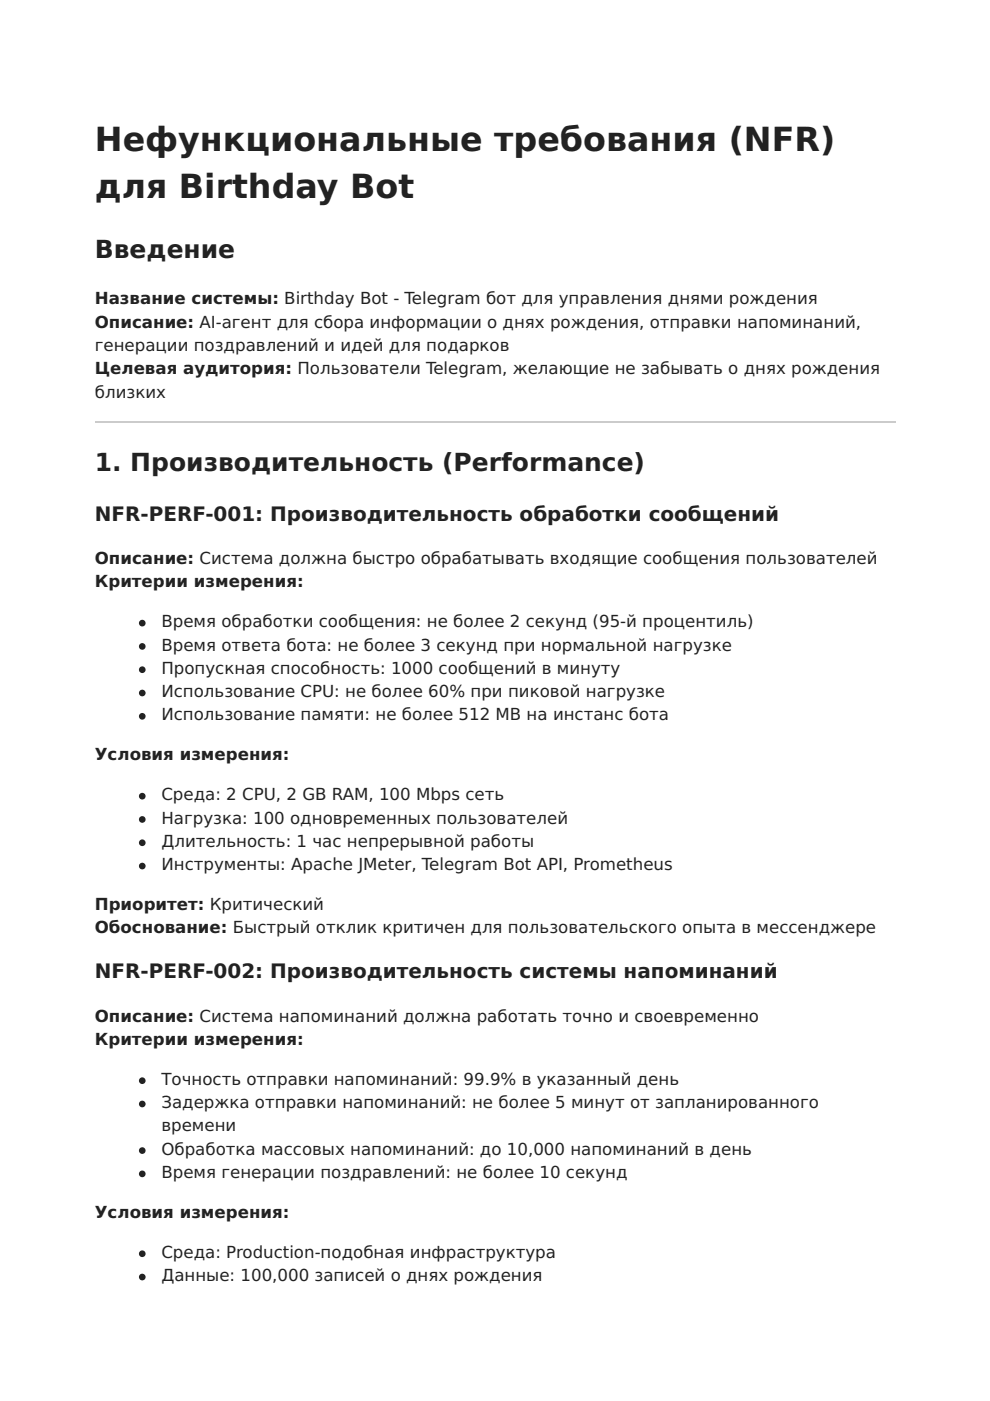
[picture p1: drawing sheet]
<svg xmlns="http://www.w3.org/2000/svg" width="210mm" height="297mm" viewBox="0 0 210 297" stroke-linecap="round" stroke-linejoin="round" font-family="sans-serif">
<defs><g id="words">
<g font-size="7.1" fill="#222">
<text x="20.1" y="32.1">Нефункциональные требования (NFR)</text>
<text x="20.1" y="42">для Birthday Bot</text>
</g>
<g font-size="5.3" fill="#222">
<text x="20.1" y="54.7">Введение</text>
<text x="20.1" y="99.8">1. Производительность (Performance)</text>
</g>
<g font-size="4.2" fill="#222">
<text x="20.1" y="110.4">NFR-PERF-001: Производительность обработки сообщений</text>
<text x="20.1" y="207.4">NFR-PERF-002: Производительность системы напоминаний</text>
</g>
<g font-size="3.5" fill="#222">
<text x="20.1" y="64.6">Название системы: Birthday Bot - Telegram бот для управления днями рождения</text>
<text x="20.1" y="69.5">Описание: AI-агент для сбора информации о днях рождения, отправки напоминаний,</text>
<text x="20.1" y="74.4">генерации поздравлений и идей для подарков</text>
<text x="20.1" y="79.4">Целевая аудитория: Пользователи Telegram, желающие не забывать о днях рождения</text>
<text x="20.1" y="84.3">близких</text>
<text x="20.1" y="119.6">Описание: Система должна быстро обрабатывать входящие сообщения пользователей</text>
<text x="20.1" y="124.5">Критерии измерения:</text>
<text x="34.2" y="133">Время обработки сообщения: не более 2 секунд (95-й процентиль)</text>
<text x="34.2" y="137.9">Время ответа бота: не более 3 секунд при нормальной нагрузке</text>
<text x="34.2" y="142.9">Пропускная способность: 1000 сообщений в минуту</text>
<text x="34.2" y="147.8">Использование CPU: не более 60% при пиковой нагрузке</text>
<text x="34.2" y="152.8">Использование памяти: не более 512 MB на инстанс бота</text>
<text x="20.1" y="161.2">Условия измерения:</text>
<text x="34.2" y="169.7">Среда: 2 CPU, 2 GB RAM, 100 Mbps сеть</text>
<text x="34.2" y="174.6">Нагрузка: 100 одновременных пользователей</text>
<text x="34.2" y="179.6">Длительность: 1 час непрерывной работы</text>
<text x="34.2" y="184.5">Инструменты: Apache JMeter, Telegram Bot API, Prometheus</text>
<text x="20.1" y="193">Приоритет: Критический</text>
<text x="20.1" y="197.9">Обоснование: Быстрый отклик критичен для пользовательского опыта в мессенджере</text>
<text x="20.1" y="216.6">Описание: Система напоминаний должна работать точно и своевременно</text>
<text x="20.1" y="221.5">Критерии измерения:</text>
<text x="34.2" y="230">Точность отправки напоминаний: 99.9% в указанный день</text>
<text x="34.2" y="234.9">Задержка отправки напоминаний: не более 5 минут от запланированного</text>
<text x="34.2" y="239.9">времени</text>
<text x="34.2" y="244.8">Обработка массовых напоминаний: до 10,000 напоминаний в день</text>
<text x="34.2" y="249.8">Время генерации поздравлений: не более 10 секунд</text>
<text x="20.1" y="258.2">Условия измерения:</text>
<text x="34.2" y="266.7">Среда: Production-подобная инфраструктура</text>
<text x="34.2" y="271.6">Данные: 100,000 записей о днях рождения</text>
</g>
</g></defs>
<path d="M20.1 89.4h169.7" fill="none" stroke="#ccc" stroke-width=".35"/>
<g fill="#222" stroke="#222" stroke-width=".35">
<circle cx="30.2" cy="132.1" r=".53"/>
<circle cx="30.2" cy="137.1" r=".53"/>
<circle cx="30.2" cy="142" r=".53"/>
<circle cx="30.2" cy="146.9" r=".53"/>
<circle cx="30.2" cy="151.9" r=".53"/>
<circle cx="30.2" cy="168.8" r=".53"/>
<circle cx="30.2" cy="173.7" r=".53"/>
<circle cx="30.2" cy="178.7" r=".53"/>
<circle cx="30.2" cy="183.6" r=".53"/>
<circle cx="30.2" cy="229.1" r=".53"/>
<circle cx="30.2" cy="234.1" r=".53"/>
<circle cx="30.2" cy="243.9" r=".53"/>
<circle cx="30.2" cy="248.9" r=".53"/>
<circle cx="30.2" cy="265.8" r=".53"/>
<circle cx="30.2" cy="270.8" r=".53"/>
</g>
<use href="#words"/>
</svg>
